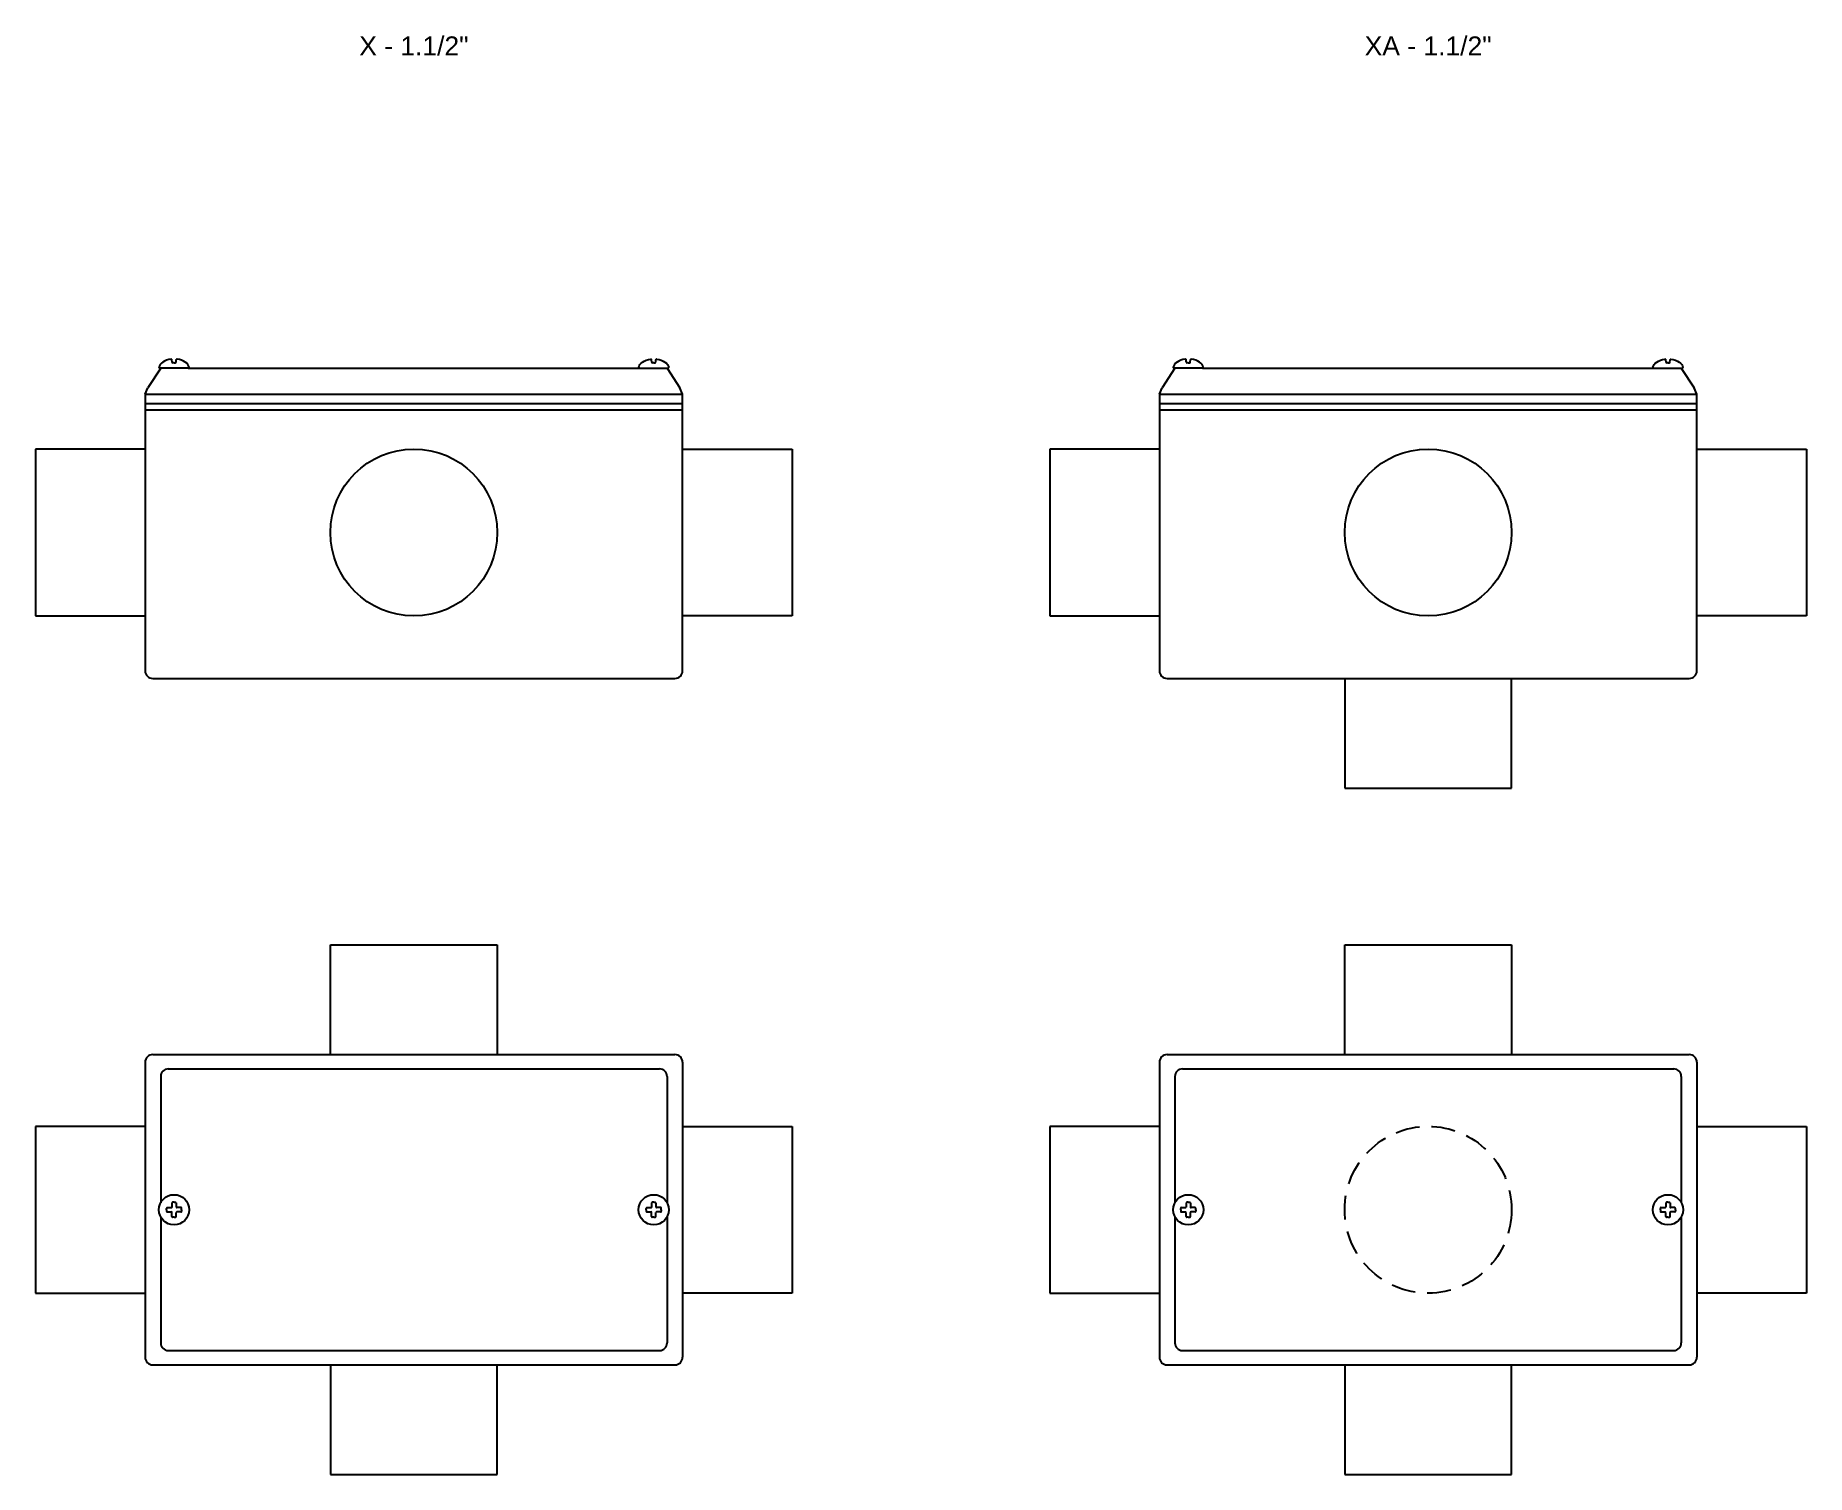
# Model space of a CAD drawing. Header units: millimetres. Extents: x -1637 to 3313, y 823 to 4086.
# Drawn here: x 2828.2 to 3296.2, y 1364.2 to 1744.6 of the extents above; entities that cross this region are included whole.
import ezdxf
from ezdxf.enums import TextEntityAlignment as Align

# ---------------------------------------------------------------- set-up
doc = ezdxf.new("R2010")
doc.units = ezdxf.units.MM
doc.linetypes.add('HIDDEN', pattern=[9.525, 6.35, -3.175])
doc.layers.add('CONDULETE', color=8, linetype='Continuous')
doc.layers.add('FURO VASADO', color=251, linetype='HIDDEN')
doc.styles.get("Standard").update_dxf_attribs({"font": 'arial.ttf'})

msp = doc.modelspace()

# ---------------------------------------------------------------- linework, layer by layer
at = {"layer": 'CONDULETE'}
for p, q in [((2864.34, 1658.28), (2864.29, 1658.84)), ((2864.86, 1658.1), (2864.54, 1658.1)), ((2864.86, 1658.1), (2865.18, 1658.1)), ((2865.38, 1658.28), (2865.43, 1658.84)), ((2991.09, 1658.28), (2991.04, 1658.84)), ((2991.61, 1658.1), (2991.29, 1658.1)), ((2991.61, 1658.1), (2991.93, 1658.1)), ((2992.13, 1658.28), (2992.18, 1658.84)), ((3132.34, 1658.28), (3132.29, 1658.84)), ((3132.86, 1658.1), (3132.54, 1658.1)), ((3132.86, 1658.1), (3133.18, 1658.1)), ((3133.38, 1658.28), (3133.43, 1658.84)), ((3259.09, 1658.28), (3259.04, 1658.84)), ((3259.61, 1658.1), (3259.29, 1658.1)), ((3259.61, 1658.1), (3259.93, 1658.1)), ((3260.13, 1658.28), (3260.18, 1658.84)), ((2861.33, 1656.65), (2857.96, 1651.44)), ((2868.63, 1656.65), (2861.08, 1656.65)), ((2868.63, 1656.65), (2987.84, 1656.65)), ((2987.84, 1656.65), (2995.39, 1656.65)), ((2995.14, 1656.65), (2998.51, 1651.44)), ((3129.33, 1656.65), (3125.96, 1651.44)), ((3136.63, 1656.65), (3129.08, 1656.65)), ((3136.63, 1656.65), (3255.84, 1656.65)), ((3255.84, 1656.65), (3263.39, 1656.65)), ((3263.14, 1656.65), (3266.51, 1651.44)), ((2857.23, 1649.78), (2857.96, 1651.44)), ((2857.23, 1649.78), (2857.23, 1576.65)), ((2857.23, 1649.78), (2999.23, 1649.78)), ((2999.23, 1649.78), (2998.51, 1651.44)), ((2999.23, 1576.65), (2999.23, 1649.78)), ((3125.24, 1649.78), (3125.96, 1651.44)), ((3125.24, 1649.78), (3125.24, 1576.65)), ((3125.24, 1649.78), (3267.24, 1649.78)), ((3267.24, 1649.78), (3266.51, 1651.44)), ((3267.24, 1576.65), (3267.24, 1649.78)), ((2857.23, 1647.31), (2999.23, 1647.31)), ((2857.23, 1645.65), (2999.23, 1645.65)), ((3125.24, 1647.31), (3267.24, 1647.31)), ((3125.24, 1645.65), (3267.24, 1645.65)), ((2857.23, 1635.27), (2828.23, 1635.27)), ((2828.23, 1635.27), (2828.23, 1591.17)), ((2999.23, 1635.27), (3028.23, 1635.27)), ((3028.23, 1635.27), (3028.23, 1591.17)), ((3125.24, 1635.27), (3096.24, 1635.27)), ((3096.24, 1635.27), (3096.24, 1591.17)), ((3267.24, 1635.27), (3296.24, 1635.27)), ((3296.24, 1635.27), (3296.24, 1591.17)), ((2828.23, 1591.17), (2857.23, 1591.17)), ((3028.23, 1591.17), (2999.23, 1591.17)), ((3096.24, 1591.17), (3125.24, 1591.17)), ((3296.24, 1591.17), (3267.24, 1591.17)), ((2859.23, 1574.65), (2997.23, 1574.65)), ((3127.24, 1574.65), (3265.24, 1574.65)), ((3174.19, 1574.65), (3174.19, 1545.65)), ((3218.29, 1545.65), (3218.29, 1574.65)), ((3174.19, 1545.65), (3218.29, 1545.65)), ((2906.18, 1475.21), (2906.18, 1504.21)), ((2906.18, 1504.21), (2950.28, 1504.21)), ((2950.28, 1504.21), (2950.28, 1475.21)), ((3174.19, 1475.21), (3174.19, 1504.21)), ((3174.19, 1504.21), (3218.29, 1504.21)), ((3218.29, 1504.21), (3218.29, 1475.21)), ((2859.23, 1475.21), (2997.23, 1475.21)), ((3127.24, 1475.21), (3265.24, 1475.21)), ((2857.23, 1473.21), (2857.23, 1395.21)), ((2863.33, 1471.42), (2993.14, 1471.42)), ((2999.23, 1473.21), (2999.23, 1395.21)), ((3125.24, 1473.21), (3125.24, 1395.21)), ((3131.33, 1471.42), (3261.14, 1471.42)), ((3267.24, 1473.21), (3267.24, 1395.21)), ((2861.33, 1469.42), (2861.33, 1436.08)), ((2995.14, 1469.42), (2995.14, 1436.08)), ((3129.33, 1469.42), (3129.33, 1436.08)), ((3263.14, 1469.42), (3263.14, 1436.08)), ((2857.23, 1456.26), (2828.23, 1456.26)), ((2828.23, 1456.26), (2828.23, 1412.16)), ((2999.23, 1456.26), (3028.23, 1456.26)), ((2999.23, 1456.26), (3028.23, 1456.26)), ((3028.23, 1456.26), (3028.23, 1412.16)), ((3028.23, 1456.26), (3028.23, 1412.16)), ((3125.24, 1456.26), (3096.24, 1456.26)), ((3096.24, 1456.26), (3096.24, 1412.16)), ((3267.24, 1456.26), (3296.24, 1456.26)), ((3296.24, 1456.26), (3296.24, 1412.16)), ((2861.33, 1432.35), (2861.33, 1399.01)), ((2862.86, 1434.21), (2862.86, 1434.58)), ((2862.86, 1434.21), (2862.86, 1433.84)), ((2863.06, 1434.78), (2864.13, 1434.78)), ((2863.06, 1433.64), (2864.13, 1433.64)), ((2864.29, 1436.01), (2864.29, 1434.94)), ((2864.29, 1432.42), (2864.29, 1433.48)), ((2864.86, 1436.21), (2864.49, 1436.21)), ((2864.86, 1432.22), (2864.49, 1432.22)), ((2864.86, 1436.21), (2865.23, 1436.21)), ((2864.86, 1432.22), (2865.23, 1432.22)), ((2865.43, 1436.01), (2865.43, 1434.94)), ((2865.43, 1432.42), (2865.43, 1433.48)), ((2866.65, 1434.78), (2865.59, 1434.78)), ((2866.65, 1433.64), (2865.59, 1433.64)), ((2866.85, 1434.21), (2866.85, 1434.58)), ((2866.85, 1434.21), (2866.85, 1433.84)), ((2989.62, 1434.21), (2989.62, 1434.58)), ((2989.62, 1434.21), (2989.62, 1433.84)), ((2989.82, 1434.78), (2990.88, 1434.78)), ((2989.82, 1433.64), (2990.88, 1433.64)), ((2991.04, 1436.01), (2991.04, 1434.94)), ((2991.04, 1432.42), (2991.04, 1433.48)), ((2991.61, 1436.21), (2991.24, 1436.21)), ((2991.61, 1432.22), (2991.24, 1432.22)), ((2991.61, 1436.21), (2991.98, 1436.21)), ((2991.61, 1432.22), (2991.98, 1432.22)), ((2992.18, 1436.01), (2992.18, 1434.94)), ((2992.18, 1432.42), (2992.18, 1433.48)), ((2993.41, 1434.78), (2992.34, 1434.78)), ((2993.41, 1433.64), (2992.34, 1433.64)), ((2993.61, 1434.21), (2993.61, 1434.58)), ((2993.61, 1434.21), (2993.61, 1433.84)), ((2995.14, 1432.35), (2995.14, 1399.01)), ((3129.33, 1432.35), (3129.33, 1399.01)), ((3130.86, 1434.21), (3130.86, 1434.58)), ((3130.86, 1434.21), (3130.86, 1433.84)), ((3131.06, 1434.78), (3132.13, 1434.78)), ((3131.06, 1433.64), (3132.13, 1433.64)), ((3132.29, 1436.01), (3132.29, 1434.94)), ((3132.29, 1432.42), (3132.29, 1433.48)), ((3132.86, 1436.21), (3132.49, 1436.21)), ((3132.86, 1432.22), (3132.49, 1432.22)), ((3132.86, 1436.21), (3133.23, 1436.21)), ((3132.86, 1432.22), (3133.23, 1432.22)), ((3133.43, 1436.01), (3133.43, 1434.94)), ((3133.43, 1432.42), (3133.43, 1433.48)), ((3134.65, 1434.78), (3133.59, 1434.78)), ((3134.65, 1433.64), (3133.59, 1433.64)), ((3134.85, 1434.21), (3134.85, 1434.58)), ((3134.85, 1434.21), (3134.85, 1433.84)), ((3257.62, 1434.21), (3257.62, 1434.58)), ((3257.62, 1434.21), (3257.62, 1433.84)), ((3257.82, 1434.78), (3258.88, 1434.78)), ((3257.82, 1433.64), (3258.88, 1433.64)), ((3259.04, 1436.01), (3259.04, 1434.94)), ((3259.04, 1432.42), (3259.04, 1433.48)), ((3259.61, 1436.21), (3259.24, 1436.21)), ((3259.61, 1432.22), (3259.24, 1432.22)), ((3259.61, 1436.21), (3259.98, 1436.21)), ((3259.61, 1432.22), (3259.98, 1432.22)), ((3260.18, 1436.01), (3260.18, 1434.94)), ((3260.18, 1432.42), (3260.18, 1433.48)), ((3261.41, 1434.78), (3260.34, 1434.78)), ((3261.41, 1433.64), (3260.34, 1433.64)), ((3261.61, 1434.21), (3261.61, 1434.58)), ((3261.61, 1434.21), (3261.61, 1433.84)), ((3263.14, 1432.35), (3263.14, 1399.01)), ((2861.33, 1426.35), (2861.33, 1399.01)), ((2995.14, 1426.35), (2995.14, 1399.01)), ((3129.33, 1426.35), (3129.33, 1399.01)), ((3263.14, 1426.35), (3263.14, 1399.01)), ((2828.23, 1412.16), (2857.23, 1412.16)), ((3028.23, 1412.16), (2999.23, 1412.16)), ((3028.23, 1412.16), (2999.23, 1412.16)), ((3096.24, 1412.16), (3125.24, 1412.16)), ((3296.24, 1412.16), (3267.24, 1412.16)), ((2863.33, 1397.01), (2993.14, 1397.01)), ((3131.33, 1397.01), (3261.14, 1397.01)), ((2859.23, 1393.21), (2997.23, 1393.21)), ((2906.18, 1393.21), (2906.18, 1364.21)), ((2950.28, 1364.21), (2950.28, 1393.21)), ((3127.24, 1393.21), (3265.24, 1393.21)), ((3174.19, 1393.21), (3174.19, 1364.21)), ((3218.29, 1364.21), (3218.29, 1393.21)), ((2906.18, 1364.21), (2950.28, 1364.21)), ((3174.19, 1364.21), (3218.29, 1364.21))]:
    msp.add_line(p, q, dxfattribs=at)
for centre, radius in [((2928.23, 1613.22), 22.05), ((3196.24, 1613.22), 22.05), ((2864.86, 1434.21), 3.99), ((2991.61, 1434.21), 3.99), ((3132.86, 1434.21), 3.99), ((3259.61, 1434.21), 3.99)]:
    msp.add_circle(centre, radius, dxfattribs=at)
for centre, radius, start, end in [((2861.08, 1656.85), 0.2, 170.9615, 270), ((2864.09, 1658.82), 0.2, 5.1527, 97.0004), ((2864.54, 1658.3), 0.2, 185.1527, 270), ((2865.18, 1658.3), 0.2, 270, 354.8473), ((2865.63, 1658.82), 0.2, 82.9996, 174.8473), ((2868.63, 1656.85), 0.2, 270, 9.0385), ((2987.84, 1656.85), 0.2, 170.9615, 270), ((2990.84, 1658.82), 0.2, 5.1527, 97.0004), ((2991.29, 1658.3), 0.2, 185.1527, 270), ((2991.93, 1658.3), 0.2, 270, 354.8473), ((2992.38, 1658.82), 0.2, 82.9996, 174.8473), ((2995.39, 1656.85), 0.2, 270, 9.0385), ((3129.08, 1656.85), 0.2, 170.9615, 270), ((3132.09, 1658.82), 0.2, 5.1527, 97.0004), ((3132.54, 1658.3), 0.2, 185.1527, 270), ((3133.18, 1658.3), 0.2, 270, 354.8473), ((3133.63, 1658.82), 0.2, 82.9996, 174.8473), ((3136.63, 1656.85), 0.2, 270, 9.0385), ((3255.84, 1656.85), 0.2, 170.9615, 270), ((3258.84, 1658.82), 0.2, 5.1527, 97.0004), ((3259.29, 1658.3), 0.2, 185.1527, 270), ((3259.93, 1658.3), 0.2, 270, 354.8473), ((3260.38, 1658.82), 0.2, 82.9996, 174.8473), ((3263.39, 1656.85), 0.2, 270, 9.0385), ((2859.23, 1576.65), 2, 180, 270), ((2997.23, 1576.65), 2, 270, 0), ((3127.24, 1576.65), 2, 180, 270), ((3265.24, 1576.65), 2, 270, 0), ((2859.23, 1473.21), 2, 90, 180), ((2997.23, 1473.21), 2, 0, 90), ((3127.24, 1473.21), 2, 90, 180), ((3265.24, 1473.21), 2, 0, 90), ((2863.33, 1469.42), 2, 90, 180), ((2993.14, 1469.42), 2, 0, 90), ((3131.33, 1469.42), 2, 90, 180), ((3261.14, 1469.42), 2, 0, 90), ((2863.06, 1434.58), 0.2, 90, 180), ((2863.06, 1433.84), 0.2, 180, 270), ((2864.13, 1434.94), 0.16, 270, 0), ((2864.13, 1433.48), 0.16, 0, 90), ((2864.49, 1436.01), 0.2, 90, 180), ((2864.49, 1432.42), 0.2, 180, 270), ((2865.23, 1436.01), 0.2, 0, 90), ((2865.23, 1432.42), 0.2, 270, 0), ((2865.59, 1434.94), 0.16, 180, 270), ((2865.59, 1433.48), 0.16, 90, 180), ((2866.65, 1434.58), 0.2, 0, 90), ((2866.65, 1433.84), 0.2, 270, 0), ((2989.82, 1434.58), 0.2, 90, 180), ((2989.82, 1433.84), 0.2, 180, 270), ((2990.88, 1434.94), 0.16, 270, 0), ((2990.88, 1433.48), 0.16, 0, 90), ((2991.24, 1436.01), 0.2, 90, 180), ((2991.24, 1432.42), 0.2, 180, 270), ((2991.98, 1436.01), 0.2, 0, 90), ((2991.98, 1432.42), 0.2, 270, 0), ((2992.34, 1434.94), 0.16, 180, 270), ((2992.34, 1433.48), 0.16, 90, 180), ((2993.41, 1434.58), 0.2, 0, 90), ((2993.41, 1433.84), 0.2, 270, 0), ((3131.06, 1434.58), 0.2, 90, 180), ((3131.06, 1433.84), 0.2, 180, 270), ((3132.13, 1434.94), 0.16, 270, 0), ((3132.13, 1433.48), 0.16, 0, 90), ((3132.49, 1436.01), 0.2, 90, 180), ((3132.49, 1432.42), 0.2, 180, 270), ((3133.23, 1436.01), 0.2, 0, 90), ((3133.23, 1432.42), 0.2, 270, 0), ((3133.59, 1434.94), 0.16, 180, 270), ((3133.59, 1433.48), 0.16, 90, 180), ((3134.65, 1434.58), 0.2, 0, 90), ((3134.65, 1433.84), 0.2, 270, 0), ((3257.82, 1434.58), 0.2, 90, 180), ((3257.82, 1433.84), 0.2, 180, 270), ((3258.88, 1434.94), 0.16, 270, 0), ((3258.88, 1433.48), 0.16, 0, 90), ((3259.24, 1436.01), 0.2, 90, 180), ((3259.24, 1432.42), 0.2, 180, 270), ((3259.98, 1436.01), 0.2, 0, 90), ((3259.98, 1432.42), 0.2, 270, 0), ((3260.34, 1434.94), 0.16, 180, 270), ((3260.34, 1433.48), 0.16, 90, 180), ((3261.41, 1434.58), 0.2, 0, 90), ((3261.41, 1433.84), 0.2, 270, 0), ((2859.23, 1395.21), 2, 180, 270), ((2863.33, 1399.01), 2, 180, 270), ((2993.14, 1399.01), 2, 270, 0), ((2997.23, 1395.21), 2, 270, 0), ((3127.24, 1395.21), 2, 180, 270), ((3131.33, 1399.01), 2, 180, 270), ((3261.14, 1399.01), 2, 270, 0), ((3265.24, 1395.21), 2, 270, 0)]:
    msp.add_arc(centre, radius, start, end, dxfattribs=at)
for centre, start_param, end_param in [((2864.86, 1656.65), 1.770953, 3.045608), ((2864.86, 1656.65), 0.095985, 1.37064), ((3132.86, 1656.65), 1.770953, 3.045608), ((3132.86, 1656.65), 0.095985, 1.37064)]:
    msp.add_ellipse(centre, major_axis=(3.99, 0), ratio=0.605263, start_param=start_param, end_param=end_param, dxfattribs=at)
at = {"layer": 'CONDULETE', "extrusion": (0, 0, -1)}
for centre, start_param, end_param in [((2991.61, 1656.65), 0.095985, 1.37064), ((2991.61, 1656.65), 1.770953, 3.045608), ((3259.61, 1656.65), 0.095985, 1.37064), ((3259.61, 1656.65), 1.770953, 3.045608)]:
    msp.add_ellipse(centre, major_axis=(-3.99, 0), ratio=0.605263, start_param=start_param, end_param=end_param, dxfattribs=at)
at = {"layer": 'FURO VASADO', "linetype": 'HIDDEN'}
msp.add_circle((3196.24, 1434.21), 22.05, dxfattribs=at)

# ---------------------------------------------------------------- texts
at = {"color": 1}
for s, p in [('X - 1.1/2"', (2928.24, 1739.34)), ('XA - 1.1/2"', (3196.24, 1739.34))]:
    msp.add_text(s, height=5, dxfattribs=at).set_placement(p, align=Align.CENTER)

doc.saveas('drawing.dxf')
